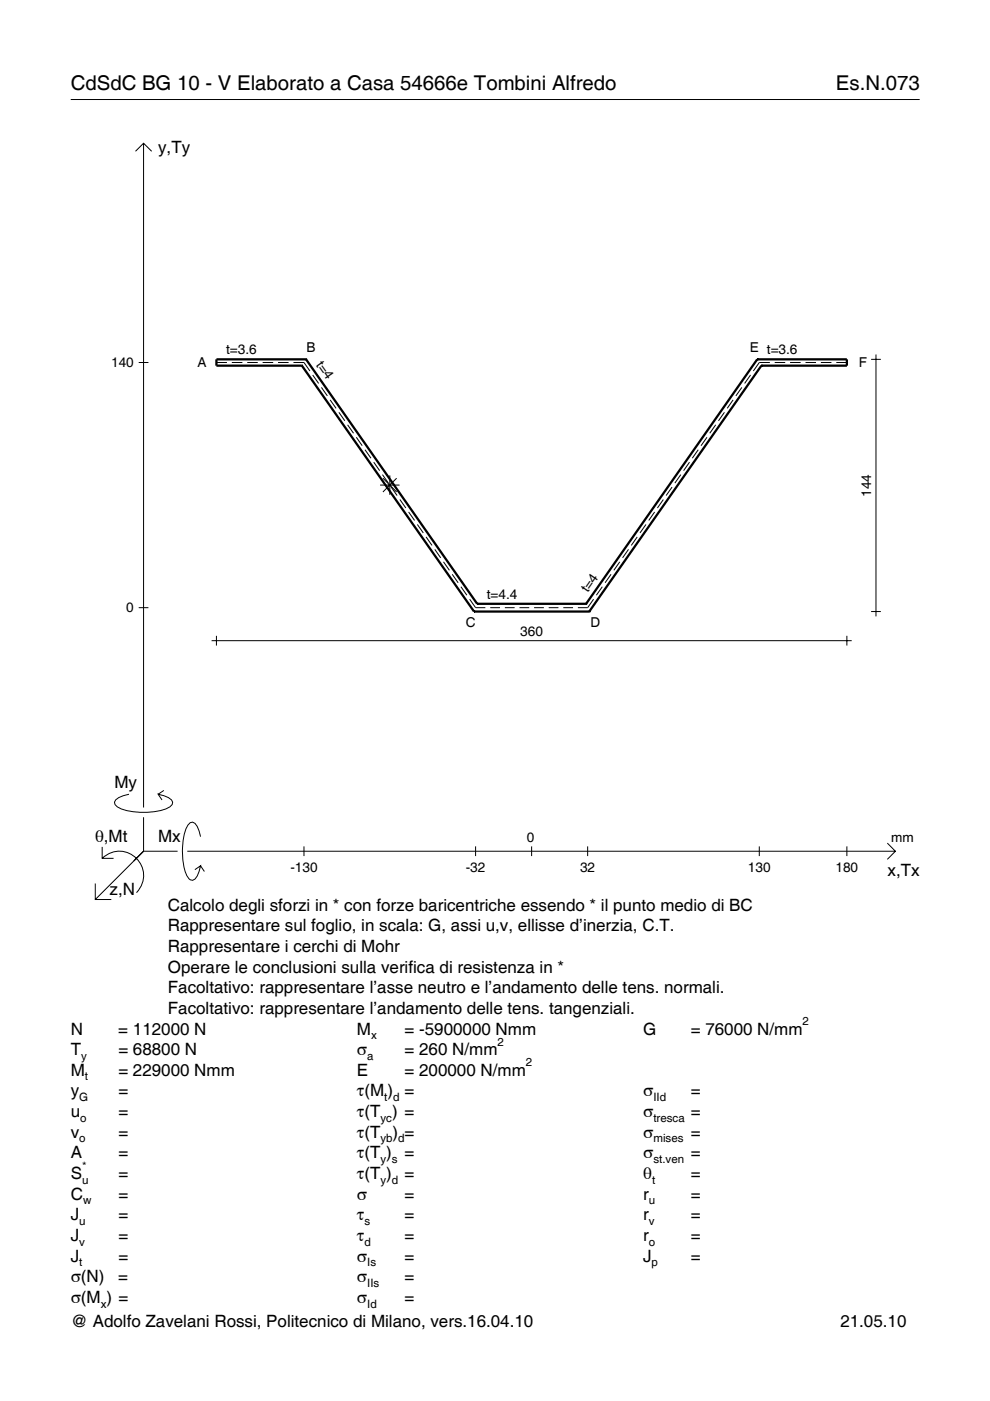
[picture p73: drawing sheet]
<svg xmlns="http://www.w3.org/2000/svg" width="210mm" height="297mm" viewBox="0 0 210 297" stroke-linecap="round" stroke-linejoin="round" font-family="sans-serif">
<defs><g id="words">
<g font-size="4.3">
<text x="15" y="19">CdSdC BG 10 - V Elaborato a Casa 54666e Tombini Alfredo</text>
<text x="177.2" y="19">Es.N.073</text>
</g>
<g font-size="3.6">
<text x="33.5" y="32.4">y,Ty</text>
<text x="24.3" y="167.1">My</text>
<text x="20.1" y="178.4">θ,Mt</text>
<text x="33.5" y="178.4">Mx</text>
<text x="188.2" y="185.6">x,Tx</text>
<text x="23.2" y="189.7">z,N</text>
<text x="35.6" y="193.1">Calcolo degli sforzi in * con forze baricentriche essendo * il punto medio di BC</text>
<text x="35.6" y="197.5">Rappresentare sul foglio, in scala: G, assi u,v, ellisse d’inerzia, C.T.</text>
<text x="35.6" y="201.8">Rappresentare i cerchi di Mohr</text>
<text x="35.6" y="206.2">Operare le conclusioni sulla verifica di resistenza in *</text>
<text x="35.6" y="210.6">Facoltativo: rappresentare l’asse neutro e l’andamento delle tens. normali.</text>
<text x="35.6" y="215">Facoltativo: rappresentare l’andamento delle tens. tangenziali.</text>
<text x="15" y="219.3">N</text>
<text x="25.1" y="219.3">= 112000 N</text>
<text x="75.7" y="219.3">M</text>
<text x="85.8" y="219.3">= -5900000 Nmm</text>
<text x="136.4" y="219.3">G</text>
<text x="146.5" y="219.3">= 76000 N/mm</text>
<text x="15" y="223.7">T</text>
<text x="25.1" y="223.7">= 68800 N</text>
<text x="75.7" y="223.7">σ</text>
<text x="85.8" y="223.7">= 260 N/mm</text>
<text x="15" y="228.1">M</text>
<text x="15" y="232.5">y</text>
<text x="25.1" y="228.1">= 229000 Nmm</text>
<text x="25.1" y="232.5">=</text>
<text x="75.7" y="228.1">E</text>
<text x="75.7" y="232.5">τ(M ) =</text>
<text x="85.8" y="228.1">= 200000 N/mm</text>
<text x="136.4" y="232.5">σ</text>
<text x="146.5" y="232.5">=</text>
<text x="15" y="236.8">u</text>
<text x="25.1" y="236.8">=</text>
<text x="75.7" y="236.8">τ(T ) =</text>
<text x="136.4" y="236.8">σ</text>
<text x="146.5" y="236.8">=</text>
<text x="15" y="241.2">v</text>
<text x="15" y="245.6">A</text>
<text x="25.1" y="241.2">=</text>
<text x="25.1" y="245.6">=</text>
<text x="75.7" y="245.6">τ(T )</text>
<text x="75.7" y="241.2">τ(T</text>
<text x="83.3" y="241.2">) =</text>
<text x="85.8" y="245.6">=</text>
<text x="136.4" y="241.2">σ</text>
<text x="136.4" y="245.6">σ</text>
<text x="146.5" y="241.2">=</text>
<text x="146.5" y="245.6">=</text>
<text x="15" y="250">S</text>
<text x="25.1" y="250">=</text>
<text x="75.7" y="250">τ(T )</text>
<text x="85.8" y="250">=</text>
<text x="136.4" y="250">θ</text>
<text x="146.5" y="250">=</text>
<text x="15" y="254.3">C</text>
<text x="25.1" y="254.3">=</text>
<text x="75.7" y="254.3">σ</text>
<text x="85.8" y="254.3">=</text>
<text x="136.4" y="254.3">r</text>
<text x="146.5" y="254.3">=</text>
<text x="15" y="258.7">J</text>
<text x="15" y="263.1">J</text>
<text x="25.1" y="258.7">=</text>
<text x="25.1" y="263.1">=</text>
<text x="75.7" y="258.7">τ</text>
<text x="75.7" y="263.1">τ</text>
<text x="85.8" y="258.7">=</text>
<text x="85.8" y="263.1">=</text>
<text x="136.4" y="258.7">r</text>
<text x="136.4" y="263.1">r</text>
<text x="146.5" y="258.7">=</text>
<text x="146.5" y="263.1">=</text>
<text x="15" y="267.5">J</text>
<text x="25.1" y="267.5">=</text>
<text x="75.7" y="267.5">σ</text>
<text x="85.8" y="267.5">=</text>
<text x="136.4" y="267.5">J</text>
<text x="146.5" y="267.5">=</text>
<text x="15" y="271.8">σ(N)</text>
<text x="25.1" y="271.8">=</text>
<text x="75.7" y="271.8">σ</text>
<text x="85.8" y="271.8">=</text>
<text x="15" y="276.2">σ(M ) =</text>
<text x="15" y="281.4">@ Adolfo Zavelani Rossi, Politecnico di Milano, vers.16.04.10</text>
<text x="75.7" y="276.2">σ</text>
<text x="85.8" y="276.2">=</text>
<text x="178.2" y="281.4">21.05.10</text>
</g>
<g font-size="2.9">
<text x="23.6" y="77.9">140</text>
<text x="41.9" y="77.8">A</text>
<text x="47.9" y="75.2">t=3.6</text>
<text x="65" y="74.6">B</text>
<text x="66.9" y="77.3" transform="rotate(55 66.9 77.3)">t=4</text>
<text x="158.9" y="74.6">E t=3.6</text>
<text x="182.1" y="77.8">F</text>
<text x="184.7" y="105.3" transform="rotate(-90 184.7 105.3)">144</text>
<text x="124.6" y="125.7" transform="rotate(-55 124.6 125.7)">t=4</text>
<text x="26.8" y="129.8">0</text>
<text x="103.2" y="127">t=4.4</text>
<text x="98.8" y="132.9">C</text>
<text x="110.3" y="134.8">360</text>
<text x="125.2" y="132.9">D</text>
<text x="111.7" y="178.4">0</text>
<text x="189" y="178.4">mm</text>
<text x="61.6" y="184.9">-130</text>
<text x="98.8" y="184.9">-32</text>
<text x="123" y="184.9">32</text>
<text x="158.6" y="184.9">130</text>
<text x="177.2" y="184.9">180</text>
</g>
<g font-size="2.4">
<text x="78.7" y="220.3">x</text>
<text x="105.5" y="221.7">2</text>
<text x="170.2" y="217.3">2</text>
<text x="17.2" y="224.7">y</text>
<text x="77.9" y="224.7">a</text>
<text x="111.5" y="226.1">2</text>
<text x="16.8" y="233.5">G</text>
<text x="18" y="229.1">t</text>
<text x="81.5" y="233.5">t d</text>
<text x="138.5" y="233.5">IId</text>
<text x="17" y="237.8">o</text>
<text x="80.7" y="237.8">yc</text>
<text x="138.5" y="237.8">tresca</text>
<text x="16.8" y="242.2">o</text>
<text x="80.7" y="242.2">yb d</text>
<text x="138.5" y="242.2">mises</text>
<text x="17.4" y="251">u</text>
<text x="17.4" y="248">*</text>
<text x="80.7" y="246.6">y s</text>
<text x="80.7" y="251">y d</text>
<text x="138.2" y="251">t</text>
<text x="138.5" y="246.6">st.ven</text>
<text x="17.6" y="255.3">w</text>
<text x="137.6" y="255.3">u</text>
<text x="16.8" y="259.7">u</text>
<text x="77.3" y="259.7">s</text>
<text x="137.6" y="259.7">v</text>
<text x="16.8" y="264.1">v</text>
<text x="16.8" y="268.5">t</text>
<text x="77.3" y="264.1">d</text>
<text x="77.9" y="268.5">Is</text>
<text x="137.6" y="264.1">o</text>
<text x="138.2" y="268.5">p</text>
<text x="77.9" y="272.8">IIs</text>
<text x="21.4" y="277.2">x</text>
<text x="77.9" y="277.2">Id</text>
</g>
</g></defs>
<g fill="none" stroke="#000" stroke-width=".21">
<path d="M15 21.1h180M28.7 32.1l1.7-1.7 1.8 1.7M30.4 30.4v140.8M29.4 76.9h2.1M45.9 76.9h2.2M49.1 76.9h2.3M52.4 76.9h2.2M55.7 76.9h2.2M58.9 76.9h2.3M62.2 76.9h2.2l1.3 1.8M66.3 79.5l1.3 1.8M159.1 79.5l-1.2 1.8"/>
<path d="M163.2 76.9h-2.2l-1.3 1.8M164.3 76.9h2.2M167.5 76.9h2.3M170.8 76.9h2.2M174 76.9h2.3M177.3 76.9h2.3M184.7 76.2h2.1M185.7 75.2v55.5M68.1 82.1l1.3 1.8M70 84.8l1.3 1.8M71.8 87.4l1.3 1.8M73.7 90.1l1.3 1.8"/>
<path d="M75.5 92.7l1.3 1.8M77.4 95.3l1.2 1.8M79.2 98l1.3 1.8M146.2 98l-1.3 1.8M148 95.3l-1.2 1.8M149.9 92.7l-1.3 1.8M151.7 90.1l-1.2 1.8M153.6 87.4l-1.3 1.8M155.4 84.8l-1.2 1.8M157.3 82.1l-1.3 1.8M80.6 102.8h4.1M81.1 100.6l1.2 1.8"/>
<path d="M81.2 101.4l2.9 2.9M82.6 100.8v4.1M82.9 103.3l1.3 1.8M84.1 101.4l-2.9 2.9M84.8 105.9l1.2 1.8M86.6 108.5l1.3 1.8M88.5 111.2l1.2 1.8M90.3 113.8l1.3 1.8M92.2 116.5l1.2 1.8M94 119.1l1.3 1.8M131.4 119.1l-1.3 1.8M133.3 116.5l-1.3 1.8"/>
<path d="M135.1 113.8l-1.3 1.8M137 111.2l-1.3 1.8M138.8 108.5l-1.3 1.8M140.6 105.9l-1.2 1.8M142.5 103.3l-1.3 1.8M144.3 100.6l-1.2 1.8M29.4 128.8h2.1M44.9 135.8h135.7M45.9 134.8v2.1M95.9 121.8l1.2 1.8M97.7 124.4l1.3 1.8M99.6 127l1.2 1.8h2.1"/>
<path d="M103.9 128.8h2.1M107 128.8h2.1M110.1 128.8h2.1M113.2 128.8h2.1M116.3 128.8h2.1M119.4 128.8h2.1M125.9 127l-1.3 1.8h-2.1M127.7 124.4l-1.3 1.8M129.6 121.8l-1.3 1.8M179.6 134.8v2.1M184.7 129.7h2.1M21.7 179.6v2.4h2.4"/>
<path d="M27.3 168.4a3.6 3.6 0 0 0-3 1.7l.1 .5a5.6 5.6 0 0 0 3.8 1.5 13.4 13.4 0 0 0 7.8-1l.5-.5 .1-.5a3.6 3.6 0 0 0-3.1-1.7l.8 1.2M30.4 173.3v7.2M34.7 167.6l-1.2 .8M42.5 177.4a3.6 3.6 0 0 0-1.7-3.1l-.5 .1a5.7 5.7 0 0 0-1.5 3.8 13.9 13.9 0 0 0 1.1 7.9l.4 .4 .5 .1a3.6 3.6 0 0 0 1.7-3l-1.2 .8M64.4 179.4v2.1M100.8 179.4v2.1M112.7 179.4v2.1M124.6 179.4v2.1M161 179.4v2.1M179.6 179.4v2.1M188.1 178.8l1.7 1.7-1.7 1.7M20.2 187.3v3.4h3.4"/>
<path d="M21.7 182a5.1 5.1 0 0 1 7.2 0 5.1 5.1 0 0 1 0 7.3M30.4 180.5l-10.2 10.2M30.4 180.5h7.2M39.7 180.5h150.1M42.5 183.6l.8 1.2"/>
</g>
<g fill="none" stroke="#000" stroke-width=".48">
<path d="M64 77.5h.1M64 77.5l36.5 52.2M64.9 76.2h.1M64.9 76.2h-19v1.3h18.1M64.9 76.2l36.3 51.8M160.5 76.2h.1M160.5 76.2h19.1v1.3h-18.2M160.5 76.2l-36.2 51.8M161.4 77.5h.1M161.4 77.5l-36.5 52.2M100.5 129.7h.1M100.5 129.7h24.4"/>
<path d="M101.2 128h.1M101.2 128h23.1M124.3 128h.1M124.9 129.7h.1"/>
</g>
<use href="#words"/>
</svg>
